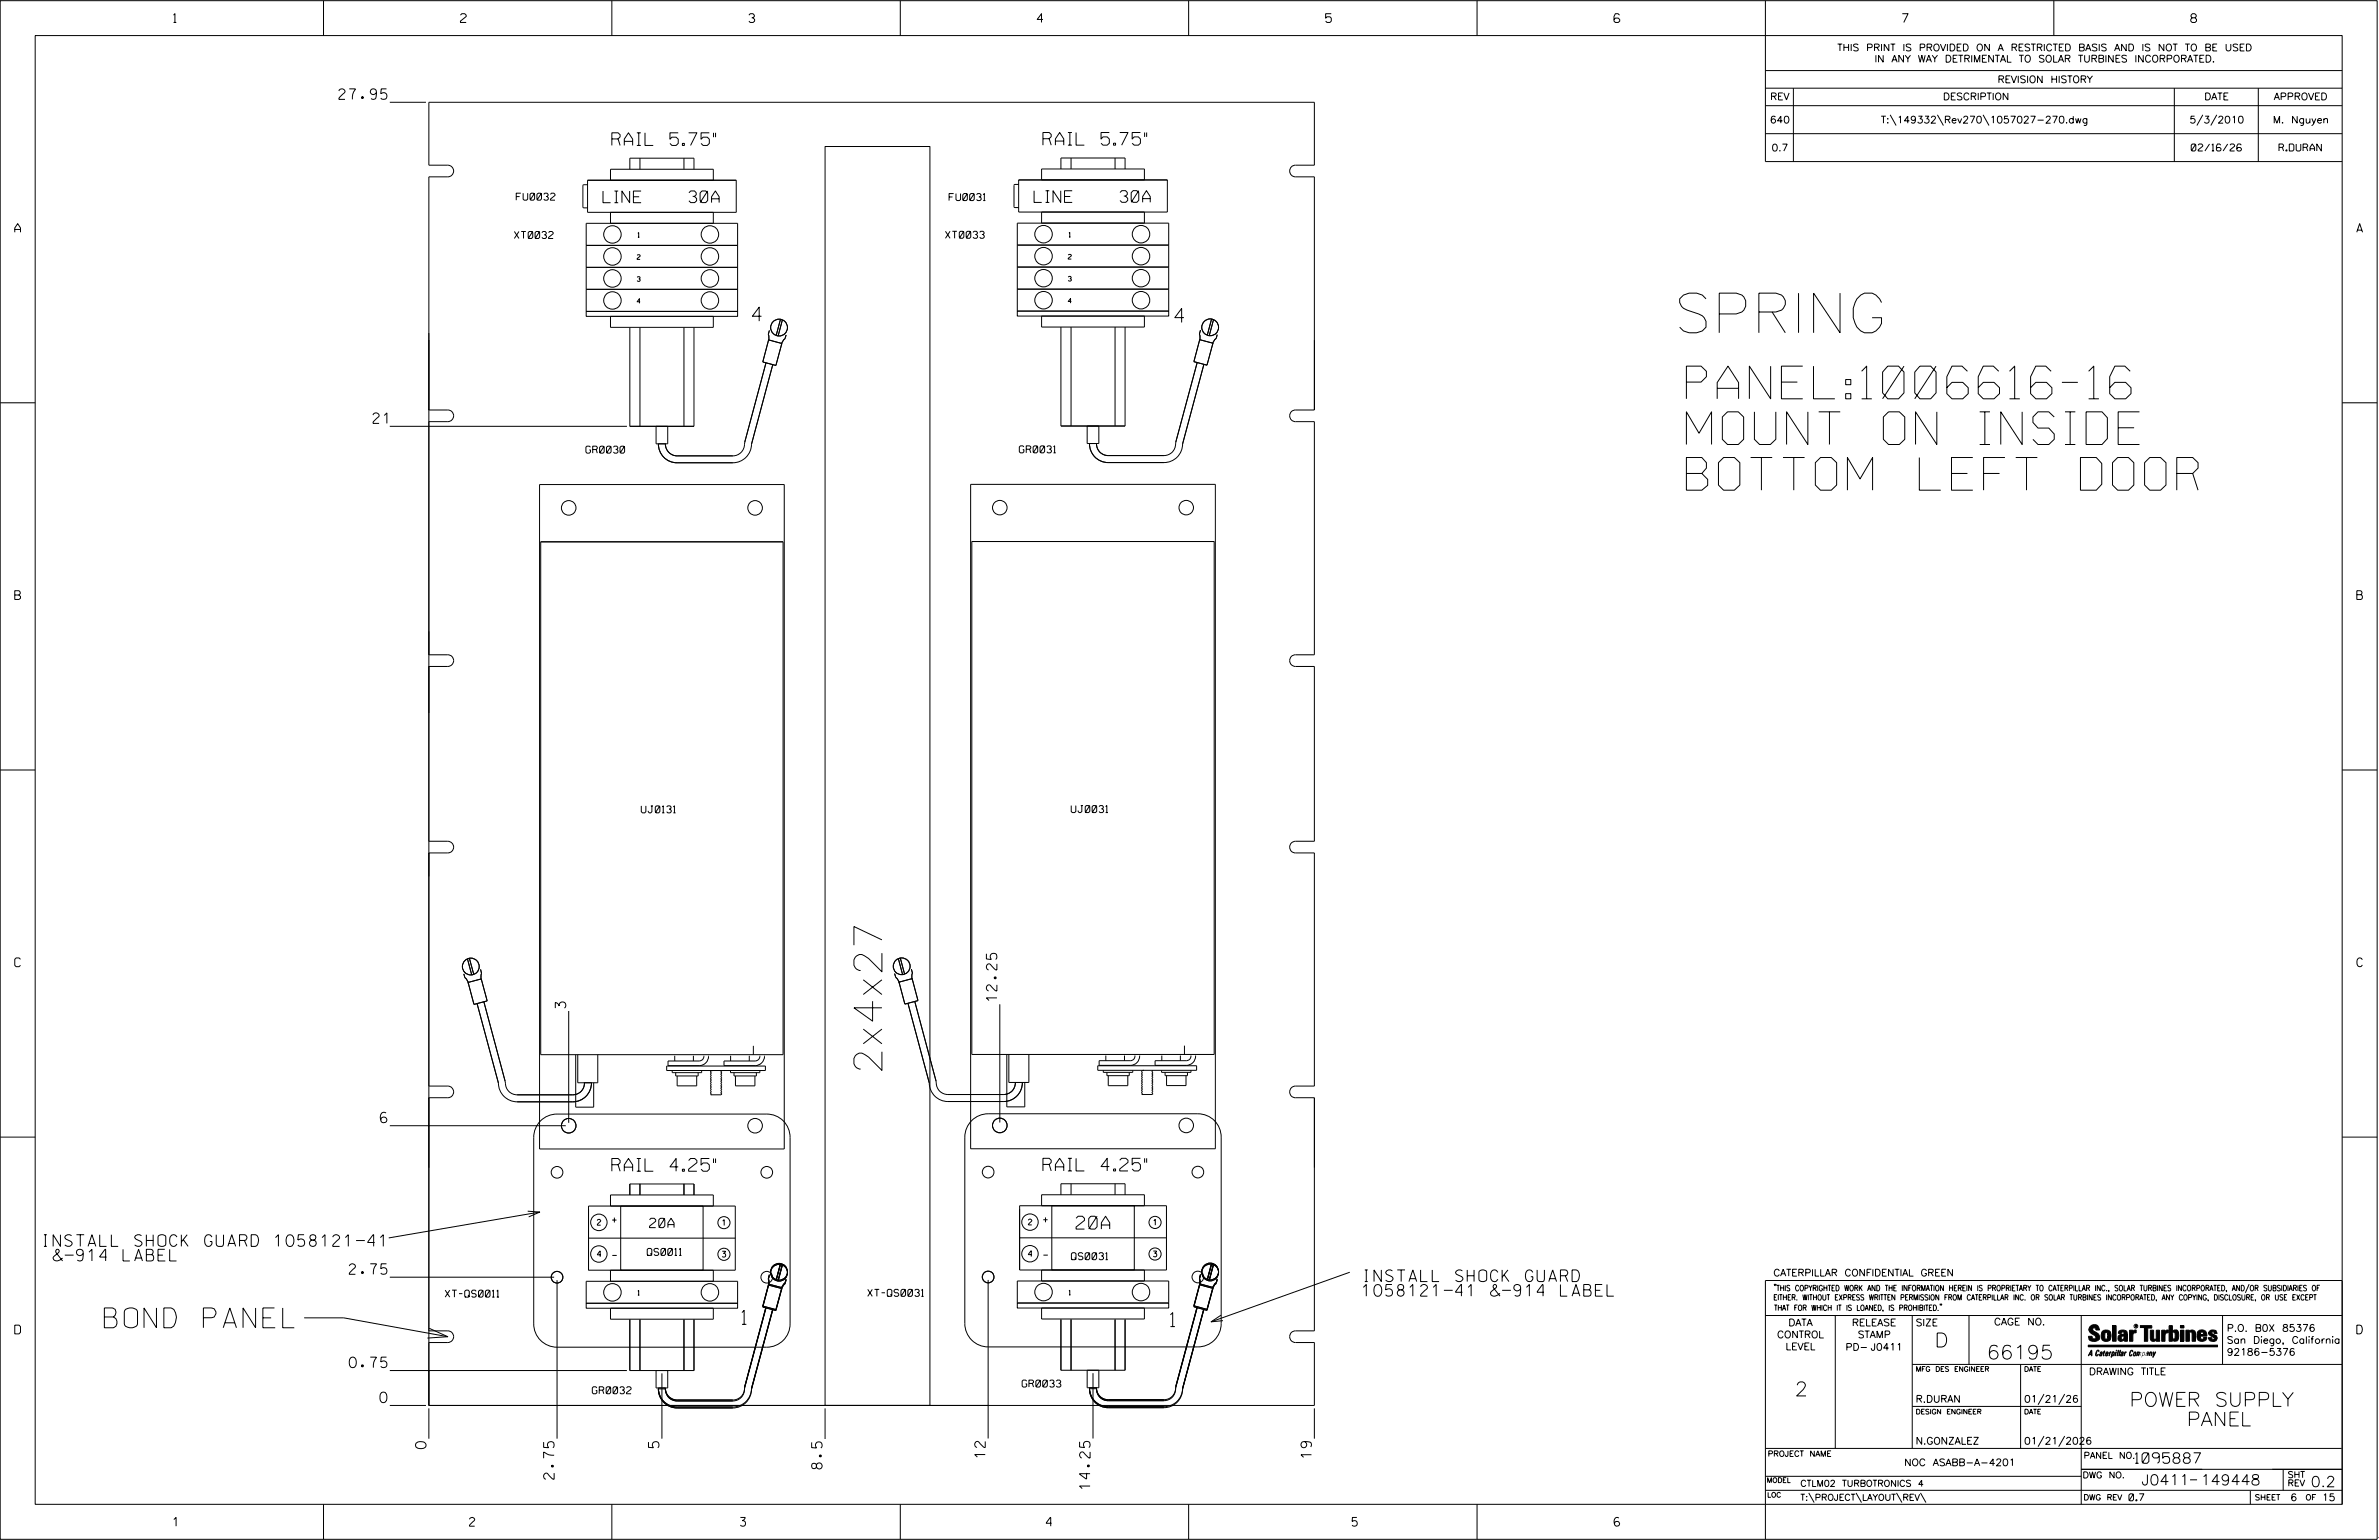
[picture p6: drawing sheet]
<svg xmlns="http://www.w3.org/2000/svg" width="864mm" height="559mm" viewBox="0 0 864 559" stroke-linecap="round" stroke-linejoin="round" font-family="sans-serif">
<defs><g id="words">
<text font-size="14.4" x="607.7" y="120.8">SPRING</text>
<g font-size="11.8">
<text x="612.2" y="144.7">PANEL:1006616-16</text>
<text x="612.2" y="161.3">MOUNT ON INSIDE</text>
<text x="612.2" y="177.9">BOTTOM LEFT DOOR</text>
</g>
<text font-size="10.2" x="320.1" y="389.9" transform="rotate(-90 320.1 389.9)">2x4x27</text>
<text font-size="7.2" x="37.9" y="481.8">BOND PANEL</text>
<g font-size="5.1">
<text x="273.1" y="116.5">4</text>
<text x="426.5" y="117">4</text>
<text x="269.3" y="480.6">1</text>
<text x="424.9" y="481.4">1</text>
<text x="702.3" y="488.8">D</text>
<text x="721.2" y="493.2">66195</text>
<text x="651.5" y="506.5">2</text>
<text x="773" y="510.3">POWER SUPPLY</text>
<text x="793.8" y="517.4">PANEL</text>
</g>
<text font-size="4.7" x="390.6" y="446">20A</text>
<g font-size="4.6">
<text x="222.1" y="52.8">RAIL 5.75&quot;</text>
<text x="378.6" y="52.7">RAIL 5.75&quot;</text>
<text x="222.1" y="425">RAIL 4.25&quot;</text>
<text x="378.6" y="424.9">RAIL 4.25&quot;</text>
</g>
<g font-size="4.2">
<text x="218.9" y="73.6">LINE</text>
<text x="250.1" y="73.5">30A</text>
<text x="375.4" y="73.5">LINE</text>
<text x="406.6" y="73.4">30A</text>
<text x="15.1" y="452.3">INSTALL SHOCK GUARD 1058121-41</text>
<text x="17.1" y="457.5">&amp;-914 LABEL</text>
<text x="494.5" y="465">INSTALL SHOCK GUARD</text>
<text x="494.5" y="470.3">1058121-41 &amp;-914 LABEL</text>
</g>
<g font-size="3.8">
<text x="123" y="36">27.95</text>
<text x="135.4" y="153.6">21</text>
<text x="205.4" y="365.8" transform="rotate(-90 205.4 365.8)">3</text>
<text x="361.9" y="363.4" transform="rotate(-90 361.9 363.4)">12.25</text>
<text x="138.1" y="407.4">6</text>
<text x="126.8" y="462.4">2.75</text>
<text x="126.8" y="496.2">0.75</text>
<text x="137.9" y="508.9">0</text>
<text x="154.6" y="525.6" transform="rotate(-90 154.6 525.6)">0</text>
<text x="239.2" y="525.3" transform="rotate(-90 239.2 525.3)">5</text>
<text x="298.4" y="533" transform="rotate(-90 298.4 533)">8.5</text>
<text x="357.7" y="529" transform="rotate(-90 357.7 529)">12</text>
<text x="476.1" y="529.1" transform="rotate(-90 476.1 529.1)">19</text>
<text x="775.1" y="531">1095887</text>
<text x="201.2" y="536.8" transform="rotate(-90 201.2 536.8)">2.75</text>
<text x="777.4" y="538.9">J0411</text>
<text x="798.8" y="538.9">149448</text>
<text x="838.8" y="539.5">0.2</text>
<text x="395.7" y="540.5" transform="rotate(-90 395.7 540.5)">14.25</text>
</g>
<text font-size="3.4" x="235.8" y="445.4">20A</text>
<g font-size="3.2">
<text x="63" y="8.2">1</text>
<text x="167.2" y="8.2">2</text>
<text x="271.8" y="8.2">3</text>
<text x="376.5" y="8.2">4</text>
<text x="481.2" y="8.2">5</text>
<text x="690.6" y="8.2">7</text>
<text x="795.3" y="8.2">8</text>
<text x="5.4" y="84.3">A</text>
<text x="855.5" y="84.3">A</text>
<text x="5.4" y="217.5">B</text>
<text x="855.6" y="217.5">B</text>
<text x="5.4" y="350.8">C</text>
<text x="855.6" y="350.8">C</text>
<text x="5.4" y="484">D</text>
<text x="855.6" y="484">D</text>
<text x="62.8" y="553.8">1</text>
<text x="170.4" y="553.8">2</text>
<text x="268.8" y="553.8">3</text>
<text x="379.8" y="553.8">4</text>
<text x="490.8" y="553.8">5</text>
<text x="585.9" y="553.8">6</text>
</g>
<g font-size="2.5">
<text x="666.9" y="18.5">THIS PRINT IS PROVIDED ON A RESTRICTED BASIS AND IS NOT TO BE USED</text>
<text x="680.5" y="22.6">IN ANY WAY DETRIMENTAL TO SOLAR TURBINES INCORPORATED.</text>
<text x="725.1" y="30">REVISION HISTORY</text>
<text x="642.6" y="36.3">REV</text>
<text x="705.3" y="36.3">DESCRIPTION</text>
<text x="800.2" y="36.3">DATE</text>
<text x="825.4" y="36.3">APPROVED</text>
<text x="642.5" y="44.7">640</text>
<text x="682.8" y="44.7">T:\149332\Rev270\1057027-270.dwg</text>
<text x="794.8" y="44.7">5/3/2010</text>
<text x="825.1" y="44.7">M. Nguyen</text>
<text x="643.1" y="54.8">0.7</text>
<text x="795.4" y="54.8">02/16/26</text>
<text x="827.3" y="54.8">R.DURAN</text>
<text x="187.4" y="72.6">FU0032</text>
<text x="344.5" y="72.8">FU0031</text>
<text x="186.7" y="86.5">XT0032</text>
<text x="343.2" y="86.4">XT0033</text>
<text x="212.7" y="164.4">GR0030</text>
<text x="370" y="164.3">GR0031</text>
<text x="232.8" y="294.9">UJ0131</text>
<text x="388.9" y="294.8">UJ0031</text>
<text x="234.9" y="455.5">QS0011</text>
<text x="388.9" y="457.1">QS0031</text>
<text x="643.8" y="463">CATERPILLAR CONFIDENTIAL GREEN</text>
<text x="161.6" y="470.7">XT-QS0011</text>
<text x="315" y="470.4">XT-QS0031</text>
<text x="645.1" y="485.5">CONTROL</text>
<text x="649.2" y="481.1">DATA</text>
<text x="672.3" y="481.1">RELEASE</text>
<text x="674.4" y="485.5">STAMP</text>
<text x="695.4" y="481.1">SIZE</text>
<text x="723.8" y="480.8">CAGE NO.</text>
<text x="808.4" y="483.1">P.O. B0X 85376</text>
<text x="648.2" y="489.8">LEVEL</text>
<text x="669.9" y="490">PD- J0411</text>
<text x="808.4" y="487.5">San Diego, California</text>
<text x="808.4" y="491.8">92186-5376</text>
<text x="371" y="503.3">GR0033</text>
<text x="758.3" y="498.9">DRAWING TITLE</text>
<text x="215" y="505.8">GR0032</text>
<text x="695.4" y="508.9">R.DURAN</text>
<text x="734.8" y="508.9">01/21/26</text>
<text x="695.4" y="524.1">N.GONZALEZ</text>
<text x="734.8" y="524.1">01/21/2026</text>
<text x="691.2" y="531.9">NOC ASABB-A-4201</text>
<text x="772.8" y="544.6">0.7</text>
<text x="831.4" y="544.6">6</text>
<text x="842.9" y="544.6">15</text>
</g>
<g font-size="2.3">
<text x="756.4" y="529.2">PANEL NO.</text>
<text x="653.5" y="539.4">CTLM02 TURBOTRONICS 4</text>
<text x="756" y="536.3">DWG NO.</text>
<text x="830.4" y="539.3">REV</text>
<text x="830.4" y="536.2">SHT</text>
<text x="653.5" y="544.5">T:\PROJECT\LAYOUT\REV\</text>
</g>
<g font-size="2.1">
<text x="216.8" y="444.6">2</text>
<text x="262.2" y="444.7">1</text>
<text x="373.3" y="444.5">2</text>
<text x="418.7" y="444.6">1</text>
<text x="373.3" y="456">4</text>
<text x="216.8" y="456">4</text>
<text x="222.3" y="456.6">-</text>
<text x="262.2" y="456.1">3</text>
<text x="378.8" y="456.5">-</text>
<text x="418.7" y="456.1">3</text>
</g>
<g font-size="2">
<text x="643.8" y="468.4">&quot;THIS COPYRIGHTED WORK AND THE INFORMATION HEREIN IS PROPRIETARY TO CATERPILLAR INC., SOLAR TURBINES INCORPORATED, AND/OR SUBSIDIARIES OF</text>
<text x="643.8" y="471.8">EITHER. WITHOUT EXPRESS WRITTEN PERMISSION FROM CATERPILLAR INC. OR SOLAR TURBINES INCORPORATED, ANY COPYING, DISCLOSURE, OR USE EXCEPT</text>
<text x="644" y="475.6">THAT FOR WHICH IT IS LOANED, IS PROHIBITED.&quot;</text>
<text x="641.7" y="528.5">PROJECT NAME</text>
<text x="756.3" y="544.3">DWG REV</text>
<text x="818.5" y="544.3">SHEET</text>
<text x="836.9" y="544.3">OF</text>
</g>
<g font-size="1.8">
<text x="695.4" y="497.6">MFG DES ENGINEER</text>
<text x="734.8" y="497.6">DATE</text>
<text x="695.4" y="513.1">DESIGN ENGINEER</text>
<text x="734.8" y="513.1">DATE</text>
<text x="641.3" y="538">MODEL</text>
<text x="641.5" y="543.3">LOC</text>
</g>
<g font-size="1.7">
<text x="231.6" y="86.1">1</text>
<text x="388.1" y="86">1</text>
<text x="231.3" y="94.1">2</text>
<text x="387.8" y="94">2</text>
<text x="387.8" y="102">3</text>
<text x="231.3" y="102.1">3</text>
<text x="231.3" y="110.1">4</text>
<text x="387.8" y="110">4</text>
<text x="231.6" y="470">1</text>
<text x="388.1" y="469.9">1</text>
</g>
<text font-size=".9" x="775.1" y="481.7">R</text>
</g></defs>
<g fill="none" stroke="#000" stroke-width=".36">
<path d="M.1 .2h862.8v558.4h-862.8zM12.8 12.9h837.4v533h-837.4zM117.4 .2v12.7M222.1 .2v12.7M326.8 .2v12.7M431.5 .2v12.7M536.2 .2v12.7M587.9 5.5l-.5-.5h-1l-.5 1v1.7l.5 .4h1l.6-.4v-.6l-.6-.5h-1l-.5 .5M640.9 .2v58.4h209.3M745.6 .2v12.7M141.5 37.1h13.1M640.9 25.6h209.3"/>
<path d="M640.9 32h209.3M640.9 38.3h209.3M651 32v26.6M789.3 32v26.6M819.8 32v26.6M232.3 57.4v4M248.3 57.4v4M299.5 53.2h38.1v456.8h-38.1zM388.8 57.3v4M404.8 57.3v4M640.9 48.5h209.3M686.2 41.7l2.1 3.8"/>
<path d="M703.3 41.7l2.2 3.8M719.9 41.7l2.1 3.8M799.6 41.7l-2.1 3.8M804.7 41.7l-2.2 3.8M164.7 62.1h.1M213.3 67h-1.4l-.3 .3v7.8l.3 .3h1.4M213.3 65.4h54v11.6h-54zM221.6 77v4M228.6 61.4v-4h23.3v4M258.9 65.4v-4h-37.3v4M258.9 77v4M369.8 66.9h-1.4l-.3 .4v7.7l.3 .3h1.4"/>
<path d="M369.8 65.3h54v11.6h-54zM378.1 65.3v-4h37.3v4M378.1 76.9v4.1M385.1 61.3v-4h23.3v4M415.4 76.9v4.1M468.2 62.1h.1M468.2 62.1a2.11 2.11 0 0 0 2.1 2.1h6.8v84.6h-6.8a2.05 2.05 0 0 0-2.1 2.1M468.2 62.1a2.11 2.11 0 0 1 2.1-2.2h6.8v-22.8h-321.4v22.8h6.9a2.12 2.12 0 0 1 2.1 2.2 2.12 2.12 0 0 1-2.1 2.1h-6.9v445.8h321.4v-22.8h-6.8a2.12 2.12 0 0 1-2.1-2.2 2.12 2.12 0 0 1 2.1-2.1h6.8v-84.6h-6.8a2.05 2.05 0 0 1-2.1-2.1M212.8 89h55M212.8 97h55M212.8 81h55v32h-55zM369.3 88.9h55"/>
<path d="M369.3 96.9h55M369.3 81h55v31.9h-55zM212.8 113h55v1.8h-55zM212.8 105h55M221.6 114.8h37.3v4h-37.3zM228.6 118.9v35.8h23.3v-35.8M232.3 118.9v35.8M248.3 118.9v35.8M279.3 119.9l-.4 1.4 .2 .9-.2 1.4M283.3 115.9l-1.5 5.8M284 116.1l-1.5 5.8M369.3 112.9h55v1.8h-55z"/>
<path d="M369.3 104.9h55M378.1 114.7h37.3v4h-37.3zM385.1 118.7v35.9h23.3v-35.9M388.8 118.7v35.9M404.8 118.7v35.9M435.8 119.8l-.4 1.4 .2 1-.2 1.4M439.8 115.8l-1.5 5.8M440.5 116l-1.5 5.8M278.1 131.7l-7.8 28.8a4.5 4.5 0 0 1-4.3 4.9h-20.2a4.3 4.3 0 0 1-4.3-4.4M279 123.3l4.8 1.3-2.1 8-4.8-1.3zM280.5 132.3l-7.7 28.9a6.8 6.8 0 0 1-6.8 6.7h-20.2a6.7 6.7 0 0 1-6.8-6.9M285.4 121.5l-.4 1.4-1 1.1-.3 1"/>
<path d="M434.6 131.6l-7.8 28.8a4.4 4.4 0 0 1-4.3 4.9h-20.2a4.2 4.2 0 0 1-4.3-4.4M435.5 123.3l4.8 1.2-2.2 8-4.7-1.3zM437 132.2l-7.7 28.9a6.7 6.7 0 0 1-6.8 6.8h-20.2a6.8 6.8 0 0 1-6.8-7M441.9 121.4l-.4 1.4-.7 .7-.6 1.3M.1 146.2h12.7M141.5 154.7h86.1M155.7 148.8h6.9a2.12 2.12 0 0 1 2.1 2.1 2.12 2.12 0 0 1-2.1 2.1h-6.9M164.7 150.9h.1M238.2 154.7v6.3h4.2v-6.3M394.7 154.6v6.3h4.2v-6.3M468.2 150.9h.1M468.2 150.9a2.11 2.11 0 0 0 2.1 2.1h6.8v84.6h-6.8a2.05 2.05 0 0 0-2.1 2.1"/>
<path d="M850.2 146.2h12.7M195.9 175.8h88.8v241.1h-88.8zM352.4 175.8h88.8v241h-88.8zM196.3 196.6h88v186.1h-88zM352.8 196.5h88v186.1h-88zM155.7 237.6h6.9a2.12 2.12 0 0 1 2.1 2.1 2.12 2.12 0 0 1-2.1 2.1h-6.9M164.7 239.7h.1M468.2 239.7h.1M468.2 239.7a2.11 2.11 0 0 0 2.1 2.1h6.8v63.5h-6.8a2.11 2.11 0 0 0-2.1 2.1M.1 279.4h12.7M850.2 279.4h12.7M155.7 305.3h6.9a2.12 2.12 0 0 1 2.1 2.1 2.12 2.12 0 0 1-2.1 2.1h-6.9"/>
<path d="M164.7 307.4h.1M468.2 307.4h.1M468.2 307.4a2.05 2.05 0 0 0 2.1 2.1h6.8v84.6h-6.8a2.11 2.11 0 0 0-2.1 2.1M168.4 353.4l.3 1.3 1 1.1 .3 1M169.7 347.9l1.5 5.8M169.9 356.5l4.8-1.3 2.1 8-4.8 1.3zM170.4 347.7l1.6 5.9M174.4 351.8l.4 1.4-.2 1.4 .2 .9M324.8 353.3l.4 1.3 .7 .7 .5 1.4M326.1 347.8l1.6 5.9M326.4 356.4l4.7-1.3 2.1 8-4.7 1.2zM326.8 347.6l1.6 5.8"/>
<path d="M330.8 351.6l.4 1.5-.2 .9 .2 1.4M173.2 364.1l7.7 28.9a6.8 6.8 0 0 0 6.8 6.8h20.2a6.8 6.8 0 0 0 6.8-6.9M175.6 363.5l7.8 28.9a4.5 4.5 0 0 0 4.3 4.9h20.2a4.2 4.2 0 0 0 4.3-4.4M206.4 366.9v40.5M273.5 379.5v3.2M329.6 364.1l7.7 28.8a6.8 6.8 0 0 0 6.8 6.8h20.2a6.8 6.8 0 0 0 6.8-6.9M332.1 363.4l7.7 28.9a4.4 4.4 0 0 0 4.3 4.9h20.2a4.2 4.2 0 0 0 4.3-4.4M362.9 364.4v42.9M430 379.4v3.2M155.7 394.1h6.9a2.12 2.12 0 0 1 2.1 2.1 2.12 2.12 0 0 1-2.1 2.1h-6.9M164.7 396.2h.1M209 382.7v19h6.5v-8.8"/>
<path d="M209.7 382.7v10.2h7.3v-10.2M242 386.8h35.8v1.6h-35.8zM244 388.4v.8h10.7v-.8M244.9 383.1v1.9M245.3 389.2v1.2h8.1v-1.2M245.8 390.4v3.6h7.1v-3.6M251.7 383.1v1.9M255.5 383.1a1.73 1.73 0 0 1-1.7 1.9h-11.3v1.7h11.3a3.4 3.4 0 0 0 3.4-3.6M258.8 388.4l-.6 .1-.4 .4 .4 .5-.4 .4 .4 .4-.4 .4 .4 .5-.4 .4 .4 .4-.4 .4 .4 .4-.4 .5 .4 .4-.4 .4 .4 .4-.4 .5 .4 .4-.4 .4 .4 .4-.4 .5 .4 .4-.2 .3h3.8l.2-.3-.4-.4 .4-.5-.4-.4 .4-.4-.4-.4 .4-.5-.4-.4 .4-.4-.4-.4 .4-.5-.4-.4 .4-.4-.4-.4 .4-.4-.4-.5 .4-.4-.4-.4 .4-.4-.4-.5 .4-.5M265.2 388.4v.8h10.6v-.8M265.2 383.1v1.9M266.5 389.2v1.2h8.1v-1.2"/>
<path d="M267 390.4v3.6h7v-3.6M272 383.1v1.9M275.8 383.1a1.73 1.73 0 0 1-1.7 1.9h-11.3v1.7h11.3a3.5 3.5 0 0 0 3.4-3.6M365.5 382.6v19h6.5v-8.8M366.2 382.6v10.2h7.3v-10.2M398.5 386.7h35.9v1.7h-35.9zM400.5 388.4v.7h10.7v-.7M401.4 383v1.9M401.8 389.1v1.2h8.1v-1.2M402.3 390.3v3.6h7.1v-3.6M408.2 383v1.9M412 383a1.7 1.7 0 0 1-1.7 1.9h-11.3v1.7h11.3a3.4 3.4 0 0 0 3.4-3.6"/>
<path d="M418.5 388.4l-.4 .4 .4 .5-.4 .4 .4 .4-.4 .4 .4 .4-.4 .5 .4 .4-.4 .4 .4 .4-.4 .5 .4 .4-.4 .4 .4 .4-.4 .5 .4 .4-.4 .4 .4 .4-.4 .5 .4 .4-.2 .3h-3.8l.2-.3-.4-.4 .4-.5-.4-.4 .4-.4-.4-.4 .4-.5-.4-.4 .4-.4-.4-.4 .4-.5-.4-.4 .4-.4-.4-.4 .4-.5-.4-.4 .4-.4-.4-.4 .4-.4-.4-.5 .4-.4h.6M421.7 388.4v.7h10.6v-.7M421.7 383v1.9M422.9 389.1v1.2h8.2v-1.2M423.5 390.3v3.6h7v-3.6M428.5 383v1.9M432.3 383a1.7 1.7 0 0 1-1.7 1.9h-11.3v1.7h11.3a3.4 3.4 0 0 0 3.4-3.6M468.2 396.2h.1M.1 412.6h12.7M141.5 408.5h63.9M196.2 406.7a8.5 8.5 0 0 1 6-2.5h76.1a8.4 8.4 0 0 1 8.5 8.5v67.7a8.5 8.5 0 0 1-8.5 8.4h-76.1a8.5 8.5 0 0 1-8.5-8.4v-67.7a8.5 8.5 0 0 1 2.5-6zM352.7 406.6a8.4 8.4 0 0 1 6-2.5h76.1a8.4 8.4 0 0 1 8.5 8.5v67.7a8.4 8.4 0 0 1-8.5 8.4h-76.1a8.5 8.5 0 0 1-8.5-8.4v-67.7a8.5 8.5 0 0 1 2.5-6z"/>
<path d="M850.2 412.6h12.7M191.6 439.5l4.3 .3-4 1.8M195.9 439.8l-54.8 9.4M213.6 437.6h53.3v23.3h-53.3zM221.6 437.6v-4h37.3v4M225.3 437.6h29.9v23.3h-29.9zM228.6 433.6v-4h23.3v4M232.3 429.6v4M248.3 429.6v4M370.1 437.5h53.3v23.3h-53.3zM381.8 437.5h30v23.3h-30zM385.1 433.5v-4h23.3v4"/>
<path d="M388.8 429.5v4M404.8 429.5v4M415.4 437.5v-4h-37.3v4M213.6 449.3h53.3M222.2 442.7h1.6M223 441.8v1.8M283.3 458.5l-1.5 5.8M283.3 458.8l-1.5 5.8M284 458.7l-1.5 5.8M284 459l-1.5 5.9M370.1 449.2h53.3M378.7 442.6h1.6"/>
<path d="M379.5 441.7v1.8M439.8 458.4l-1.5 5.8M439.8 458.8l-1.5 5.8M440.5 458.6l-1.5 5.8M440.5 458.9l-1.5 5.8M110.4 478.2h14.4l37.8 6.8M141.5 463.4h59.7M202.2 464.5v57.5M212.8 472.9h55v1.8h-55zM212.8 464.9h55v8h-55zM221.6 460.9v4M221.6 474.7h37.3v4h-37.3z"/>
<path d="M228.6 478.7v18.6h23.3v-18.6M232.3 478.7v18.6M248.3 478.7v18.6M258.9 460.9v4M278.1 474.2l-7.8 28.9a4.4 4.4 0 0 1-4.3 4.9h-20.2a4.2 4.2 0 0 1-4.3-4.4M278.1 474.6l-7.8 28.8a4.4 4.4 0 0 1-4.3 5h-20.2a4.2 4.2 0 0 1-4.3-4.4h-2.5a6.8 6.8 0 0 0 6.8 6.9h20.2a6.8 6.8 0 0 0 6.8-6.8l7.7-28.8M279 466.3l4.8 1.3-2.1 7.9-4.8-1.2zM279 465.9l4.8 1.3-2.1 8-4.8-1.3zM279.3 462.5l-.4 1.4 .2 1-.2 1.4M279.3 462.8l-.4 1.5 .2 .9-.2 1.4M280.5 474.9l-7.7 28.9a6.8 6.8 0 0 1-6.8 6.7h-20.2a6.8 6.8 0 0 1-6.8-6.9M285.4 464.1l-.4 1.4-.7 .7-.6 1.3"/>
<path d="M285.4 464.5l-.4 1.3-.7 .7-.6 1.4M358.7 464.4v57.6M369.3 472.8h55v1.8h-55zM369.3 464.8h55v8h-55zM378.1 460.8v4M378.1 474.6h37.3v4h-37.3zM385.1 478.6v18.6h23.3v-18.6M388.8 478.6v18.6M404.8 478.6v18.6M415.4 460.8v4M434.6 474.1l-7.8 28.9a4.4 4.4 0 0 1-4.3 4.9h-20.2a4.2 4.2 0 0 1-4.3-4.3M434.6 474.5l-7.8 28.9a4.4 4.4 0 0 1-4.3 4.8h-20.2a4.2 4.2 0 0 1-4.3-4.3h-2.5a6.7 6.7 0 0 0 6.8 6.9h20.2a6.7 6.7 0 0 0 6.8-6.8l7.7-28.8"/>
<path d="M435.5 465.8l4.8 1.3-2.2 8-4.7-1.3zM435.5 466.2l4.8 1.3-2.2 8-4.7-1.3zM435.8 462.4l-.4 1.4 .2 1-.2 1.4M435.8 462.7l-.4 1.5 .2 .9-.2 1.4M437 474.8l-7.7 28.9a6.7 6.7 0 0 1-6.8 6.7h-20.2a6.7 6.7 0 0 1-6.8-6.8M441.9 464l-.4 1.4-.7 .7-.6 1.4M441.9 464.4l-.4 1.3-.7 .7-.6 1.4M443.3 477.2l-3.7 2.4 4.4-.4M490 461.6l-50.4 18M640.9 477.3h209.3M644.2 466.1l-.1 .4M644.7 466.1l-.2 .4"/>
<path d="M666.2 477.3v48.3M694.2 477.3v48.3M704.4 473.3l-.1 .4M704.8 473.3l-.1 .4M714.8 477.3v17.8M755.5 477.3v68.6M806.8 477.3v17.8M816.5 466l-1.4 3.1M850.2 464.6h-209.3v94M850.2 464.8v81.1M141.5 497.3h86.1M155.7 482.9h6.9a2.12 2.12 0 0 1 2.1 2.1 2.12 2.12 0 0 1-2.1 2.2h-6.9"/>
<path d="M155.8 482l6.8 3-7.4 .5M164.7 485h.1M238.2 497.3v6.3h4.2v-6.3M240.3 498.3v23.7M394.7 497.2v6.4h4.2v-6.4M396.8 498.3v23.7M468.2 485h.1M694.2 495.1h156M733.5 495.1v30.5M758.6 481.4a2.02 2.02 0 0 1 3.1-.1l.5 1.3h-1.3l-.2-.6-.4-.2-.6 .1-.1 .4 .4 .7a2.46 2.46 0 0 1 2.2 2.9 2.83 2.83 0 0 1-3.8 .3l-.3-1.3h1.3l.2 .7 .6 .3 .5-.2 .2-.5-.4-.6-1.9-1.2-.4-.9zM759.2 491.3h-.7l.7-1.2v1.9h.2l-.1-2.1-1.3 2.1 .5-.5h.7M761.3 490l.3-.2 .4 .3-.1 .3-.3-.4-.4 .3-.3 1.6h.4l.4-.5-.3 .6-.4 .1-.3-.4z"/>
<path d="M762.6 490.6l.5-.1-.1 1.4h-.9a.74 .74 0 0 1 .9-.8l-.3 .7-.5 .1 .2-.5 .6-.2v-.5l-.7 .2zM763 483.2a2.17 2.17 0 0 1 3.1 0l.3 1.4-.3 1.5a2.17 2.17 0 0 1-3.1 0l-.3-1.5zM763.6 490.5l.4-.4 .2 .6h-.3l-.3 .9 .2 .4-.3-.1zM764.1 483.7l.5-.4 .4 .3v2.2l-.4 .2-.5-.2zM764.6 491.1l.6 .2v-.7l-.4-.1-.4 .6-.1 .8h.6M764.6 491.1l-.1 .8h.4M764.6 482.6v.8M764.8 490.7l.4 .1v.3h-.6zM765 491.5l-.1 .4zM766 490.5l-.5 1.5zM766 490.8l.4-.3-.4 .4M766.9 481h1.3v5.7h-1.3z"/>
<path d="M767 490.8l.5 .1-.3 .8-.4 .2zM767.3 490.5h-.5l-.5 2M767.3 490.5a.8 .8 0 0 1 .2 1 .8 .8 0 0 1-.9 .4l-.1 .6M767.3 490.5l-.1 .2M768.1 490.5l-.4 1.5zM768.2 489.9h.3l-.1 .2h-.2zM769 489.9l-.5 2.1zM769.7 489.9l-.6 2.1zM770.1 491.4l.5-.3-.5 .8zM770.4 491.9h.1M770.6 491.1l.1-.4-.7 .2 .1-.3 .6-.1 .2 .3-.5 1.1M770.6 491.1a.74 .74 0 0 0-.8 .8h.6"/>
<path d="M771 484.8h-.7l-.3 .6 .4 .7 .5-.3 .1-2.4h-.8l-.1 .4h-1.2a1.71 1.71 0 0 1 1.8-1.3 1.71 1.71 0 0 1 1.6 1.4v2.8h-1.1l-.1-.6M771 484.2l-1.5 .1a1.41 1.41 0 0 0 0 2.4l.5 .1 1.1-.7M771.2 486.1h-.1M771.4 490.5l.1 .3 .4-.3-.9 1.5zM771.5 490.8h.1M773 482.7h1.2v.5l.5-.5 .7-.1v1h-.6l-.5 .4-.1 2.7h-1.2zM773.3 490.3l.6-.4 .4 .2-.1 .4-.3-.4a1.28 1.28 0 0 0-.5 1.8l.6-.4-.1 .4-.8 .1zM774.7 490.8l.5-.3a.88 .88 0 0 1 .2 .9 .88 .88 0 0 1-.7 .7l-.2-.2zM774.8 490.9h.5l-.3 1h-.3l-.2-.2zM775.2 490.5l-.1 .2M776.8 481h4.3v.9h-1.5v4.8h-1.3M776.8 490.6l-.8 .2v-.3l-.4 1.5 .8-1.3v1.3l.3-1.2"/>
<path d="M779.3 491.1h.4M779.6 490.5h.3l-.3 1.4M779.6 490.7h.2l-.1 .4M779.7 491.1l-.1 .4M779.7 491.1l-.4 .2M780.1 492l.4-1.5 .1 .3 .3-.3 .3 .2-.3 1.3v-1.3l-.7 1.3M780.6 482.7h1.2v2.7l.1 .4 .4 .3 .4-.7v-2.7h1.2l.1 4h-1.3v-.5l-1.1 .6-.7-.3-.3-.7zM781.6 492.5l1-2-.8 1.3-.2-1.3-.2 2M784.7 482.7h1.2v.5l.5-.5 .7-.1v1h-.5l-.6 .4-.1 2.7h-1.2zM787.4 481h1.2v2a1.4 1.4 0 0 1 2.2 .2l.1 1.4-.4 1.9-1.5 .1-.4-.5v-1l.5 .9 .5-.3v-2.1l-.5-.4-.5 .7v2.8h-1.2zM791.5 482.7h1.3v4h-1.3zM791.5 481h1.3v.9h-1.3z"/>
<path d="M793.5 482.7h1.3v.4l.7-.5 1.1 .2 .4 .6v3.3h-1.2l-.3-3.4-.7 .2v3.2h-1.3zM794.8 483.1h.1M797.7 483.2a1.92 1.92 0 0 1 2.4-.5 1.92 1.92 0 0 1 1 2.1h-2.3v.8l.6 .5 .5-.3v-.5h1.2a1.83 1.83 0 0 1-2.1 1.4 1.83 1.83 0 0 1-1.5-2.1zM798.8 484.2v.6M799.1 483.4h.6l.2 .8h-1.1zM804.6 482.9a1.84 1.84 0 0 0-2.9 .8 3.3 3.3 0 0 0 2.2 1.9l-.5 .5-.4-.3-.1-.4h-1.2l.1 .6a1.92 1.92 0 0 0 2.9 .4M804.9 483.8h-1.2l-.2-.6-.5 .1-.1 .3 .1 .3 1.8 .9M805.1 488.1h-47.1v.6h47.1M141.5 510h13.1M155.7 511v11M299.5 511v11.1M477.1 511v11"/>
<path d="M694.2 510.3h61.3M742 505.8l-2.2 3.9M749.5 505.8l-2.2 3.9M640.9 525.6h209.2M640.9 535.7h114.6M742 521.1l-2.2 3.8M749.5 521.1l-2.2 3.8M755.5 533.2h94.7M795 537h2.6M828.8 533.2v7.6M117.4 545.9v12.7M222.1 545.9v12.7"/>
<path d="M326.8 545.9v12.7M431.5 545.9v12.7M536.2 545.9v12.7M640.9 540.8h209.3M656.6 541.7l2 3.5M673.8 541.7l1.9 3.5M688.4 541.7l2 3.5M697.2 541.7l1.9 3.5M816.9 541v4.9M863.5 558h.1"/>
<circle cx="222.3" cy="93.1" r="3.2"/>
<circle cx="222.3" cy="85.1" r="3.2"/>
<circle cx="257.7" cy="93" r="3.2"/>
<circle cx="257.7" cy="85.1" r="3.2"/>
<circle cx="378.8" cy="93" r="3.2"/>
<circle cx="378.8" cy="85" r="3.2"/>
<circle cx="414.2" cy="93" r="3.2"/>
<circle cx="414.2" cy="85" r="3.2"/>
<circle cx="222.3" cy="101" r="3.2"/>
<circle cx="222.3" cy="109" r="3.2"/>
<circle cx="257.7" cy="101" r="3.2"/>
<circle cx="257.7" cy="109" r="3.2"/>
<circle cx="282.8" cy="118.9" r="3"/>
<circle cx="378.8" cy="108.9" r="3.2"/>
<circle cx="378.8" cy="100.9" r="3.2"/>
<circle cx="414.2" cy="108.9" r="3.2"/>
<circle cx="414.2" cy="100.9" r="3.2"/>
<circle cx="439.3" cy="118.8" r="3"/>
<circle cx="206.4" cy="184.3" r="2.65"/>
<circle cx="274.1" cy="184.3" r="2.65"/>
<circle cx="362.9" cy="184.2" r="2.63"/>
<circle cx="430.6" cy="184.2" r="2.63"/>
<circle cx="170.9" cy="350.7" r="3"/>
<circle cx="327.3" cy="350.6" r="3"/>
<circle cx="206.4" cy="408.5" r="2.65"/>
<circle cx="274.1" cy="408.5" r="2.65"/>
<circle cx="362.9" cy="408.4" r="2.65"/>
<circle cx="430.6" cy="408.4" r="2.64"/>
<circle cx="202.2" cy="425.4" r="2.12"/>
<circle cx="278.3" cy="425.4" r="2.12"/>
<circle cx="358.7" cy="425.3" r="2.11"/>
<circle cx="434.8" cy="425.3" r="2.11"/>
<circle cx="217.4" cy="443.6" r="2.99"/>
<circle cx="217.4" cy="455" r="2.99"/>
<circle cx="262.8" cy="455.1" r="2.21"/>
<circle cx="262.8" cy="443.6" r="2.2"/>
<circle cx="373.9" cy="454.9" r="2.98"/>
<circle cx="373.9" cy="443.5" r="2.99"/>
<circle cx="419.3" cy="455" r="2.2"/>
<circle cx="419.3" cy="443.6" r="2.2"/>
<circle cx="202.2" cy="463.5" r="2.12"/>
<circle cx="222.3" cy="468.9" r="3.2"/>
<circle cx="257.7" cy="468.9" r="3.2"/>
<circle cx="278.3" cy="463.5" r="2.12"/>
<circle cx="282.8" cy="461.8" r="3"/>
<circle cx="282.8" cy="461.5" r="3"/>
<circle cx="358.7" cy="463.4" r="2.11"/>
<circle cx="378.8" cy="468.8" r="3.2"/>
<circle cx="414.2" cy="468.8" r="3.2"/>
<circle cx="434.8" cy="463.4" r="2.11"/>
<circle cx="439.3" cy="461.7" r="3.1"/>
<circle cx="439.3" cy="461.4" r="3"/>
<circle cx="775.4" cy="481.2" r=".69"/>
</g>
<g fill="#000">
<path d="M768.1 490.5l-.4 1.5zM768.2 489.9h.3l-.1 .2h-.2zM769 489.9l-.5 2.1zM769.7 489.9l-.6 2.1zM791.5 481h1.3v.9h-1.3zM791.5 482.7h1.3v4h-1.3zM758 488.1h47.1v.6h-47.1z"/>
<path d="M759.2 489.9l-1.2 2.1 .5-.5h.7v.5h.2zM759.2 490.1v1.2h-.7z" fill-rule="evenodd"/>
<path d="M758.6 481.4a2.02 2.02 0 0 1 3.1-.1l.5 1.3h-1.3l-.2-.6-.4-.2-.6 .1-.1 .4 .4 .7a2.46 2.46 0 0 1 2.2 2.9 2.83 2.83 0 0 1-3.8 .3l-.3-1.3h1.3l.2 .7 .6 .3 .5-.2 .2-.5-.4-.6-1.9-1.2-.4-.9z" fill-rule="evenodd"/>
<path d="M761.3 490l.3-.2 .4 .3-.1 .3-.3-.4-.4 .3-.3 1.6h.4l.4-.5-.3 .6-.4 .1-.3-.4z" fill-rule="evenodd"/>
<path d="M762.6 490.6l.5-.1-.1 1.4h-.9a.74 .74 0 0 1 .9-.8l-.6 .3-.2 .5 .5-.1 .3-.6v-.5l-.7 .2z" fill-rule="evenodd"/>
<path d="M763.6 490.5l.4-.4 .2 .6h-.3l-.3 .9 .2 .4-.3-.1z" fill-rule="evenodd"/>
<path d="M764.8 490.5l.5 .3-.1 .5h-.6l.6-.2v-.3l-.4-.1-.3 1.2h.4l.3-.4-.6 .6-.3-.2v-.4z" fill-rule="evenodd"/>
<path d="M763 483.2a2.17 2.17 0 0 1 3.1 0l.3 1.4-.3 1.5a2.17 2.17 0 0 1-3.1 0l-.3-1.5zM764.1 483.7v2.1l.5 .2 .4-.2v-2.2l-.4-.3z" fill-rule="evenodd"/>
<path d="M766 490.5v.3l.4-.1-.4 .2-.5 1.1z" fill-rule="evenodd"/>
<path d="M766.8 490.5l-.5 2 .3-.6a.71 .71 0 0 0 .9-.5 .71 .71 0 0 0-.4-.9zM767 490.8l.5 .1-.3 .8-.4 .2z" fill-rule="evenodd"/>
<path d="M766.9 481h1.3v5.7h-1.3z" fill-rule="evenodd"/>
<path d="M770.1 490.6l.6-.1 .2 .3-.4 1.2-.5 .1-.2-.5 .3-.5h.5l-.7 .5v.3l.4-.1 .4-.9-.5-.2-.2 .2z" fill-rule="evenodd"/>
<path d="M769.4 482.8l-.5 1h1.2l.1-.4h.8v.8l-1.5 .1a1.41 1.41 0 0 0 0 2.4l.5 .1 1.1-.7 .1 .6h1.1v-2.8a1.79 1.79 0 0 0-2.4-1.2zM770.3 484.8h.7l-.1 1-.5 .3-.4-.7z" fill-rule="evenodd"/>
<path d="M771.4 490.5l.1 .3 .4-.3-.9 1.5z" fill-rule="evenodd"/>
<path d="M773 482.7h1.2v.5l.5-.5 .7-.1v1h-.6l-.5 .4-.1 2.7h-1.2z" fill-rule="evenodd"/>
<path d="M773.3 490.3l.6-.4 .4 .2-.1 .4-.3-.4a1.28 1.28 0 0 0-.5 1.8l.6-.4-.3 .5h-.6z" fill-rule="evenodd"/>
<path d="M774.7 490.8l-.2 1.1h.7a.96 .96 0 0 0 0-1.4zM774.8 490.9h.5l-.1 .6-.5 .4-.2-.2z" fill-rule="evenodd"/>
<path d="M776 490.5v.3l.4-.3 .2 .3 .7-.2-.3 1.4v-1.3l-.6 1.3v-1.3l-.8 1.3z" fill-rule="evenodd"/>
<path d="M776.8 481h4.3v.9h-1.5v4.8h-1.3v-4.8h-1.5z" fill-rule="evenodd"/>
<path d="M777.9 490.5l-.5 2 .3-.6a.71 .71 0 0 0 .9-.5 .71 .71 0 0 0-.4-.9zM778.1 490.8l.3-.1 .1 .4-.5 .8-.2-.5z" fill-rule="evenodd"/>
<path d="M779.3 490.6l.6-.1-.3 1.5-.7-.1a.67 .67 0 0 1 .8-.8l-.6 .3-.1 .5 .4-.1 .4-.9-.4-.2-.3 .2z" fill-rule="evenodd"/>
<path d="M780.5 490.5l.1 .3 .3-.3 .3 .2-.3 1.3v-1.3l-.8 1.3z" fill-rule="evenodd"/>
<path d="M780.6 482.7h1.2v2.7l.1 .4 .4 .3 .4-.7v-2.7h1.2l.1 4h-1.3v-.5l-1.1 .6-.7-.3-.3-.7z" fill-rule="evenodd"/>
<path d="M781.6 490.5l.2 1.3 .8-1.3-1.2 2z" fill-rule="evenodd"/>
<path d="M784.7 482.7h1.2v.5l.5-.5 .7-.1v1h-.5l-.6 .4-.1 2.7h-1.2z" fill-rule="evenodd"/>
<path d="M787.4 481h1.2v2a1.4 1.4 0 0 1 2.2 .2l.1 1.4-.4 1.9-1.5 .1-.4-.5v-1l.5 .9 .5-.3v-2.1l-.5-.4-.5 .7v2.8h-1.2z" fill-rule="evenodd"/>
<path d="M793.5 482.7h1.3v.4a1.29 1.29 0 0 1 2.2 .3v3.3h-1.2l-.3-3.4-.7 .2v3.2h-1.3z" fill-rule="evenodd"/>
<path d="M797.7 483.2a1.92 1.92 0 0 1 2.4-.5 1.92 1.92 0 0 1 1 2.1h-2.3v.8l.6 .5 .5-.3v-.5h1.2a1.83 1.83 0 0 1-2.1 1.4 1.83 1.83 0 0 1-1.5-2.1zM799.1 483.4l-.3 .8h1.1l-.2-.8z" fill-rule="evenodd"/>
<path d="M801.9 483.2a1.94 1.94 0 0 1 3 .1v.5h-1.2l-.2-.6-.5 .1-.1 .3 .1 .3 1.8 .9a1.2 1.2 0 0 1 .1 1.3 1.2 1.2 0 0 1-1.2 .7l-1.6-.4-.4-1h1.2l.1 .4 .4 .3 .5-.5a3.3 3.3 0 0 1-2.2-1.9z" fill-rule="evenodd"/>
<circle cx="761.4" cy="492" r=".07"/>
<circle cx="762.2" cy="485.1" r=".07"/>
<circle cx="769.3" cy="492" r=".07"/>
<circle cx="773.1" cy="486.7" r=".07"/>
<circle cx="791.5" cy="486.7" r=".07"/>
<circle cx="791.5" cy="481" r=".07"/>
<circle cx="794.8" cy="486.7" r=".07"/>
</g>
<use href="#words"/>
</svg>
